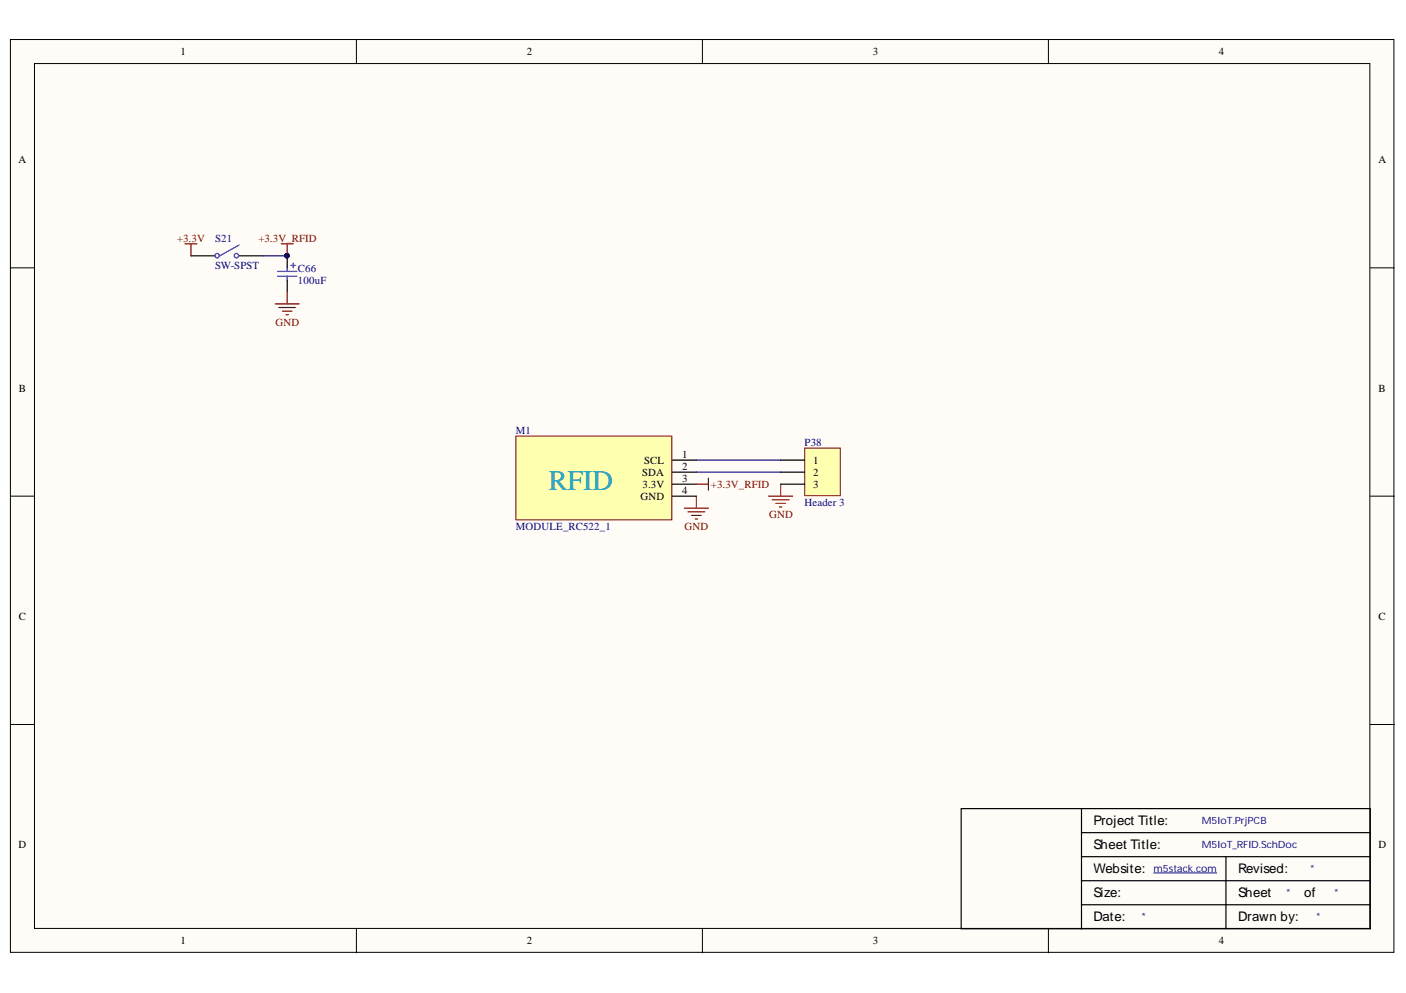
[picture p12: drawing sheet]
<svg xmlns="http://www.w3.org/2000/svg" width="297mm" height="210mm" viewBox="0 0 297 210" stroke-linecap="round" stroke-linejoin="round" font-family="sans-serif">
<defs><g id="words">
<text font-size="6" fill="#009cca" x="115.9" y="103.6">RFID</text>
<g font-size="2.8">
<text x="231" y="174.4">Project Title:</text>
<text x="231" y="179.5">Sheet Title:</text>
<text x="231" y="184.6">Website:</text>
<text x="261.6" y="184.6">Revised:</text>
<text x="231" y="189.7">Size:</text>
<text x="261.6" y="189.7">Sheet</text>
<text x="275.5" y="189.7">of</text>
<text x="231" y="194.7">Date:</text>
<text x="261.6" y="194.7">Drawn by:</text>
</g>
<g font-size="2.3">
<text x="38.2" y="11.7">1</text>
<text x="111.3" y="11.7">2</text>
<text x="184.4" y="11.7">3</text>
<text x="257.5" y="11.7">4</text>
<text x="3.9" y="34.5">A</text>
<text x="291.3" y="34.5">A</text>
<text x="4" y="82.8">B</text>
<text x="291.3" y="82.8">B</text>
<text x="135.6" y="100.5">SDA</text>
<text x="136.1" y="98">SCL</text>
<text x="144.1" y="101.8">3</text>
<text x="144.1" y="96.7">1</text>
<text x="144.1" y="99.3">2</text>
<text x="171.8" y="98">1</text>
<text x="171.8" y="100.5">2</text>
<text x="135.3" y="105.7">GND</text>
<text x="135.7" y="103.1">3.3V</text>
<text x="144.1" y="104.4">4</text>
<text x="171.8" y="103.1">3</text>
<text x="4" y="131.1">C</text>
<text x="291.3" y="131.1">C</text>
<text x="3.9" y="179.3">D</text>
<text x="291.3" y="179.3">D</text>
<text x="38.2" y="199.6">1</text>
<text x="111.3" y="199.6">2</text>
<text x="184.4" y="199.6">3</text>
<text x="257.5" y="199.6">4</text>
</g>
<g font-size="2.3" fill="#800000">
<text x="37.4" y="51.1">+3.3V</text>
<text x="54.6" y="51.1">+3.3V_RFID</text>
<text x="58.2" y="68.8">GND</text>
<text x="150.2" y="103.1">+3.3V_RFID</text>
<text x="144.6" y="112">GND</text>
<text x="162.5" y="109.5">GND</text>
</g>
<g font-size="2.3" fill="#000080">
<text x="45.4" y="51.1">S21</text>
<text x="45.4" y="56.9">SW-SPST</text>
<text x="63" y="57.4">C66</text>
<text x="63" y="60">100uF</text>
<text x="109" y="91.7">M1</text>
<text x="170" y="94.2">P38</text>
<text x="170" y="107">Header 3</text>
<text x="109" y="112">MODULE_RC522_1</text>
</g>
<g font-size="2.1" fill="#000080">
<text x="253.9" y="174.2">M5IoT.PrjPCB</text>
<text x="253.9" y="179.3">M5IoT_RFID.SchDoc</text>
<text x="243.7" y="184.3">m5stack.com</text>
<text x="276.8" y="184.3">*</text>
<text x="271.7" y="189.4">*</text>
<text x="281.9" y="189.4">*</text>
<text x="241.2" y="194.5">*</text>
<text x="278.1" y="194.5">*</text>
</g>
</g></defs>
<g fill="#fffcf8" stroke="#000" stroke-width=".21">
<path d="M2.2 8.4h292.3v192.9h-292.3z"/>
<path d="M7.3 13.4h282.1v182.9h-282.1z"/>
</g>
<path d="M75.3 8.4v5M148.4 8.4v5M221.5 8.4v5M2.2 56.6h5.1M289.5 56.6h5.1M2.2 104.9h5.1M289.5 104.9h5.1M2.2 153.1h5.1M289.5 153.1h5.1M75.3 196.3v5.1M148.4 196.3v5.1M221.5 196.3v5.1" fill="none" stroke="#000" stroke-width=".21"/>
<path d="M228.5 170.9h-25.4v25.4h25.4M228.5 170.9h61v25.4h-61M228.5 176h61M228.5 170.9v25.4M228.5 191.2h61M228.5 186.2h61M228.5 181.1h61M259 181.1v15.2" fill="none" stroke="#000" stroke-width=".25"/>
<path d="M243.7 184.5h13.3" fill="none" stroke="#000080" stroke-width=".21"/>
<path d="M170 94.7h7.5v10.1h-7.5z" fill="#ffffb0" stroke="#800000" stroke-width=".21"/>
<path d="M40.3 54.1h5.1M50.5 54.1h5.1M60.7 54.1v2.5M60.7 59.2v2.5M164.9 97.3h5.1M164.9 99.8h5.1M164.9 102.3h5.1" fill="none" stroke="#000" stroke-width=".25"/>
<g fill="none" stroke="#800000" stroke-width=".25">
<path d="M39.1 51.5h2.5M40.3 51.5v2.6M59.4 51.5h2.5M60.7 51.5v2.6M58.1 64.2h5.1M58.9 65h3.6M59.7 65.8h2M60.4 66.5h.5M60.7 61.7v2.5M162.4 104.9h5.1M163.1 105.6h3.6M163.9 106.4h2"/>
<path d="M164.7 107.2h.5M164.9 102.3v2.6"/>
</g>
<g fill="none" stroke="#00f" stroke-width=".25">
<path d="M50.5 51.8l-4.1 2.3M58.6 57.4h4.1M58.6 58.4h4.1M60.7 56.6v.8M60.7 58.4v.8M61.4 56.1h1.1M61.9 55.6v1"/>
<circle cx="45.9" cy="54" r=".46"/>
<circle cx="49.9" cy="54" r=".46"/>
</g>
<circle cx="60.6" cy="54" r=".47" fill="#000080" stroke="#000080" stroke-width=".21"/>
<path d="M55.6 54.1h5.1M147.1 97.3h17.8M147.1 99.8h17.8" fill="none" stroke="#000080" stroke-width=".25"/>
<path d="M109 92.2h32.9v17.7h-32.9z" fill="#ffffb0" stroke="#800000" stroke-width=".21"/>
<path d="M142 97.3h5.1M142 99.8h5.1M142 102.3h5.1M142 104.9h5.1" fill="none" stroke="#000" stroke-width=".25"/>
<path d="M144.6 107.4h5.1M145.3 108.2h3.6M146.1 108.9h2M146.9 109.7h.5M147.1 102.3h2.6M147.1 104.9v2.5M149.7 101.1v2.5" fill="none" stroke="#800000" stroke-width=".25"/>
<use href="#words"/>
</svg>
